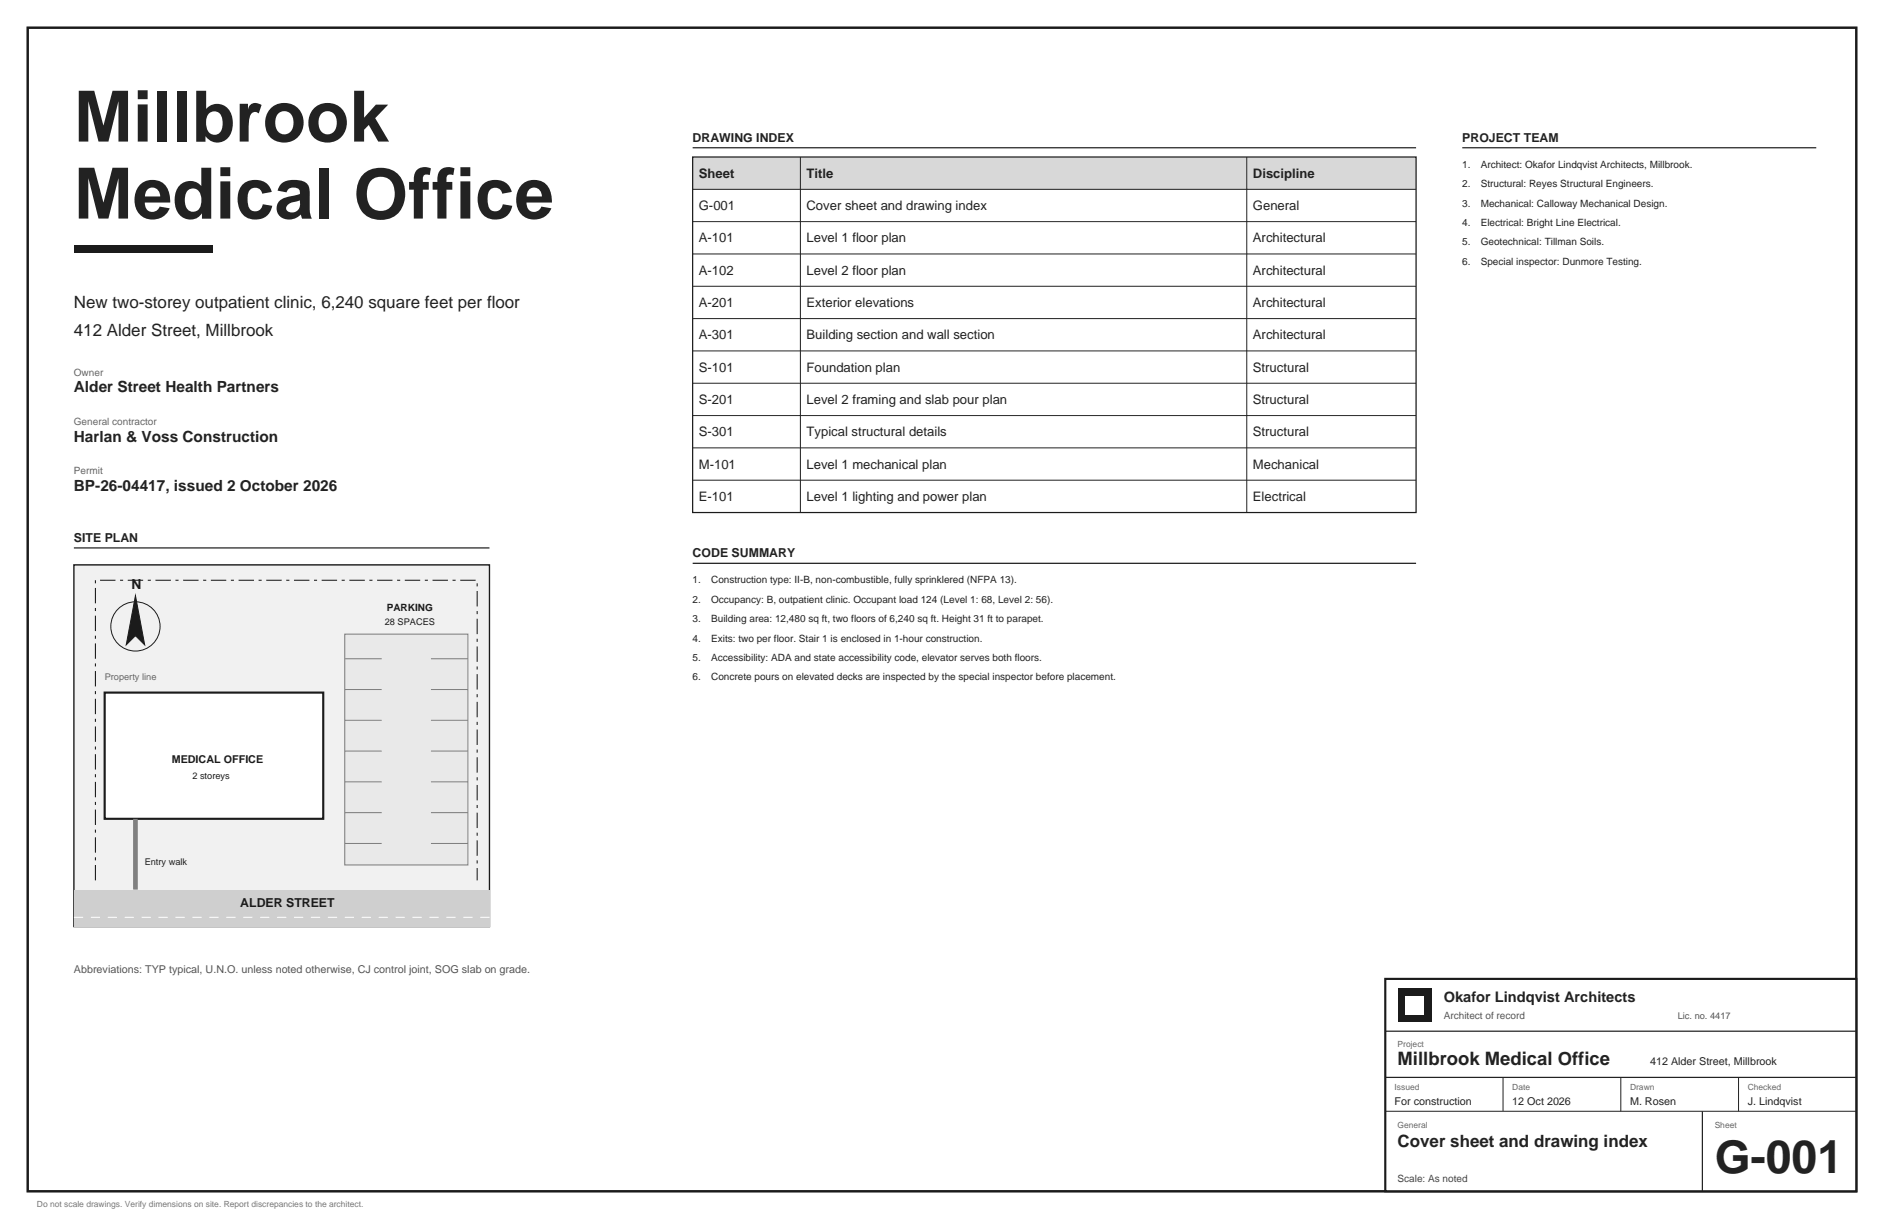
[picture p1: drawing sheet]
<svg xmlns="http://www.w3.org/2000/svg" width="432mm" height="279mm" viewBox="0 0 432 279" stroke-linecap="round" stroke-linejoin="round" font-family="sans-serif">
<defs><g id="words">
<g font-size="16.2" fill="#222">
<text x="16.9" y="32.5">Millbrook</text>
<text x="16.9" y="50.1">Medical Office</text>
</g>
<text font-size="10.6" fill="#222" x="393" y="268.8">G-001</text>
<text font-size="4.2" fill="#222" x="320.3" y="244.1">Millbrook Medical Office</text>
<g font-size="3.9" fill="#222">
<text x="16.9" y="70.6">New two-storey outpatient clinic, 6,240 square feet per floor</text>
<text x="16.9" y="76.9">412 Alder Street, Millbrook</text>
<text x="320.3" y="262.8">Cover sheet and drawing index</text>
</g>
<g font-size="3.5" fill="#222">
<text x="16.9" y="90">Alder Street Health Partners</text>
<text x="16.9" y="101.2">Harlan &amp; Voss Construction</text>
<text x="16.9" y="112.5">BP-26-04417, issued 2 October 2026</text>
</g>
<text font-size="3.4" fill="#222" x="330.9" y="229.7">Okafor Lindqvist Architects</text>
<text font-size="3.2" fill="#1b1b1b" x="30.2" y="135.1">N</text>
<g font-size="3" fill="#222">
<text x="160.2" y="40.7">Sheet</text>
<text x="184.9" y="40.7">Title</text>
<text x="287.2" y="40.7">Discipline</text>
<text x="160.2" y="48.1">G-001</text>
<text x="184.9" y="48.1">Cover sheet and drawing index</text>
<text x="287.2" y="48.1">General</text>
<text x="160.2" y="55.6">A-101</text>
<text x="184.9" y="55.6">Level 1 floor plan</text>
<text x="287.2" y="55.6">Architectural</text>
<text x="160.2" y="63">A-102</text>
<text x="184.9" y="63">Level 2 floor plan</text>
<text x="287.2" y="63">Architectural</text>
<text x="160.2" y="70.4">A-201</text>
<text x="184.9" y="70.4">Exterior elevations</text>
<text x="287.2" y="70.4">Architectural</text>
<text x="160.2" y="77.8">A-301</text>
<text x="184.9" y="77.8">Building section and wall section</text>
<text x="287.2" y="77.8">Architectural</text>
<text x="160.2" y="85.2">S-101</text>
<text x="184.9" y="85.2">Foundation plan</text>
<text x="287.2" y="85.2">Structural</text>
<text x="160.2" y="92.6">S-201</text>
<text x="184.9" y="92.6">Level 2 framing and slab pour plan</text>
<text x="287.2" y="92.6">Structural</text>
<text x="160.2" y="100">S-301</text>
<text x="184.9" y="100">Typical structural details</text>
<text x="287.2" y="100">Structural</text>
<text x="160.2" y="107.4">M-101</text>
<text x="184.9" y="107.4">Level 1 mechanical plan</text>
<text x="287.2" y="107.4">Mechanical</text>
<text x="160.2" y="114.8">E-101</text>
<text x="184.9" y="114.8">Level 1 lighting and power plan</text>
<text x="287.2" y="114.8">Electrical</text>
</g>
<g font-size="2.8" fill="#222">
<text x="158.7" y="32.5">DRAWING INDEX</text>
<text x="335.1" y="32.5">PROJECT TEAM</text>
<text x="16.9" y="124.2">SITE PLAN</text>
<text x="158.7" y="127.7">CODE SUMMARY</text>
</g>
<text font-size="2.8" fill="#1b1b1b" x="55.1" y="207.8">ALDER STREET</text>
<text font-size="2.5" fill="#1b1b1b" x="39.4" y="175">MEDICAL OFFICE</text>
<text font-size="2.5" fill="#555" x="16.9" y="223">Abbreviations: TYP typical, U.N.O. unless noted otherwise, CJ control joint, SOG slab on grade.</text>
<g font-size="2.5" fill="#222">
<text x="378.2" y="244.1">412 Alder Street, Millbrook</text>
<text x="319.6" y="253.3">For construction</text>
<text x="346.6" y="253.3">12 Oct 2026</text>
<text x="373.6" y="253.3">M. Rosen</text>
<text x="400.6" y="253.3">J. Lindqvist</text>
</g>
<g font-size="2.3" fill="#222">
<text x="335.1" y="38.5">1.</text>
<text x="339.4" y="38.5">Architect: Okafor Lindqvist Architects, Millbrook.</text>
<text x="335.1" y="42.9">2.</text>
<text x="335.1" y="47.3">3.</text>
<text x="339.4" y="42.9">Structural: Reyes Structural Engineers.</text>
<text x="339.4" y="47.3">Mechanical: Calloway Mechanical Design.</text>
<text x="335.1" y="51.8">4.</text>
<text x="339.4" y="51.8">Electrical: Bright Line Electrical.</text>
<text x="335.1" y="56.2">5.</text>
<text x="339.4" y="56.2">Geotechnical: Tillman Soils.</text>
<text x="335.1" y="60.7">6.</text>
<text x="339.4" y="60.7">Special inspector: Dunmore Testing.</text>
<text x="158.7" y="133.7">1.</text>
<text x="163" y="133.7">Construction type: II-B, non-combustible, fully sprinklered (NFPA 13).</text>
<text x="158.7" y="138.1">2.</text>
<text x="158.7" y="142.6">3.</text>
<text x="163" y="138.1">Occupancy: B, outpatient clinic. Occupant load 124 (Level 1: 68, Level 2: 56).</text>
<text x="163" y="142.6">Building area: 12,480 sq ft, two floors of 6,240 sq ft. Height 31 ft to parapet.</text>
<text x="158.7" y="147">4.</text>
<text x="163" y="147">Exits: two per floor. Stair 1 is enclosed in 1-hour construction.</text>
<text x="158.7" y="151.5">5.</text>
<text x="158.7" y="155.9">6.</text>
<text x="163" y="151.5">Accessibility: ADA and state accessibility code, elevator serves both floors.</text>
<text x="163" y="155.9">Concrete pours on elevated decks are inspected by the special inspector before placement.</text>
</g>
<g font-size="2.3" fill="#666">
<text x="16.9" y="86.1">Owner</text>
<text x="16.9" y="97.4">General contractor</text>
<text x="16.9" y="108.7">Permit</text>
</g>
<text font-size="2.3" fill="#1b1b1b" x="88.6" y="140.1">PARKING</text>
<text font-size="2.3" fill="#555" x="330.9" y="233.5">Architect of record</text>
<text font-size="2.3" fill="#444" x="320.3" y="270.9">Scale: As noted</text>
<g font-size="2.1" fill="#1b1b1b">
<text x="88.2" y="143.2">28 SPACES</text>
<text x="44.1" y="178.5">2 storeys</text>
</g>
<text font-size="2.1" fill="#666" x="24" y="155.9">Property line</text>
<text font-size="2.1" fill="#222" x="33.2" y="198.3">Entry walk</text>
<text font-size="2.1" fill="#555" x="384.5" y="233.5">Lic. no. 4417</text>
<g font-size="1.9" fill="#666">
<text x="320.3" y="239.9">Project</text>
<text x="319.6" y="249.8">Issued</text>
<text x="346.6" y="249.8">Date</text>
<text x="373.6" y="249.8">Drawn</text>
<text x="400.6" y="249.8">Checked</text>
<text x="320.3" y="258.6">General</text>
<text x="393" y="258.6">Sheet</text>
</g>
<text font-size="1.9" fill="#777" x="8.5" y="276.6">Do not scale drawings. Verify dimensions on site. Report discrepancies to the architect.</text>
</g></defs>
<path d="M6.3 6.4h419.1v266.6h-419.1z" fill="none" stroke="#1b1b1b" stroke-width=".56"/>
<path d="M16.9 56.1h31.8v1.8h-31.8z" fill="#1b1b1b"/>
<path d="M16.9 125.6h95.3" fill="none" stroke="#222" stroke-width=".28"/>
<path d="M16.9 129.5h95.3v82.9h-95.3z" fill="#f1f1f1" stroke="#1b1b1b" stroke-width=".32"/>
<path d="M16.9 203.9h95.3v8.5h-95.3z" fill="#cfcfcf"/>
<path d="M16.9 210.3h95.3" fill="none" stroke="#fff" stroke-width=".23" stroke-dasharray="2.1 1.8" stroke-linecap="butt"/>
<path d="M24 158.8h50.1v28.9h-50.1z" fill="#fff" stroke="#1b1b1b" stroke-width=".49"/>
<path d="M79 145.3h28.2v53h-28.2z" fill="#e9e9e9" stroke="#7d7d7d" stroke-width=".23"/>
<g fill="none" stroke="#7d7d7d" stroke-width=".23">
<path d="M79 158h8.5M79 151h8.5M98.8 158h8.4M98.8 151h8.4M79 179.2h8.5M79 172.2h8.5M79 165.1h8.5M98.8 179.2h8.4M98.8 172.2h8.4M98.8 165.1h8.4M79 193.3h8.5M79 186.3h8.5"/>
<path d="M98.8 193.3h8.4M98.8 186.3h8.4"/>
</g>
<path d="M31 187.7v16.2" fill="none" stroke="#7d7d7d" stroke-width="1.1" stroke-linecap="butt"/>
<circle cx="31" cy="143.6" r="5.6" fill="none" stroke="#1b1b1b" stroke-width=".23"/>
<path d="M31 136.5l2.2 11.3-2.2-2.1-2.1 2.1z" fill="#1b1b1b" stroke="#1b1b1b" stroke-width=".23"/>
<path d="M21.9 201.8v-68.8h87.5v68.8" fill="none" stroke="#1b1b1b" stroke-width=".25" stroke-dasharray="3.5 1.1 .7 1.1" stroke-linecap="butt"/>
<path d="M158.7 33.9h165.9" fill="none" stroke="#222" stroke-width=".28"/>
<path d="M158.7 36h165.9v7.4h-165.9z" fill="#d8d8d8"/>
<path d="M158.7 36h165.9v81.5h-165.9z" fill="none" stroke="#1b1b1b" stroke-width=".28"/>
<path d="M183.4 36v81.5M285.8 36v81.5M158.7 43.4h165.9M158.7 50.8h165.9M158.7 58.2h165.9M158.7 65.6h165.9M158.7 73h165.9M158.7 80.4h165.9M158.7 87.8h165.9M158.7 95.2h165.9M158.7 102.7h165.9M158.7 110.1h165.9" fill="none" stroke="#222" stroke-width=".23"/>
<path d="M335.1 33.9h81.2M158.7 129.1h165.9" fill="none" stroke="#222" stroke-width=".28"/>
<path d="M317.5 224.4h107.9v48.6h-107.9z" fill="#fff" stroke="#1b1b1b" stroke-width=".49"/>
<path d="M317.5 236.4h107.9" fill="none" stroke="#222" stroke-width=".28"/>
<path d="M320.3 226.5h7.8v7.7h-7.8z" fill="#1b1b1b"/>
<path d="M322.1 228.2h4.2v4.3h-4.2z" fill="#fff"/>
<path d="M317.5 246.9h107.9M390.2 254.7v18.3" fill="none" stroke="#222" stroke-width=".28"/>
<path d="M317.5 254.7h107.9M344.5 246.9v7.8M371.5 246.9v7.8M398.5 246.9v7.8" fill="none" stroke="#222" stroke-width=".23"/>
<use href="#words"/>
</svg>
